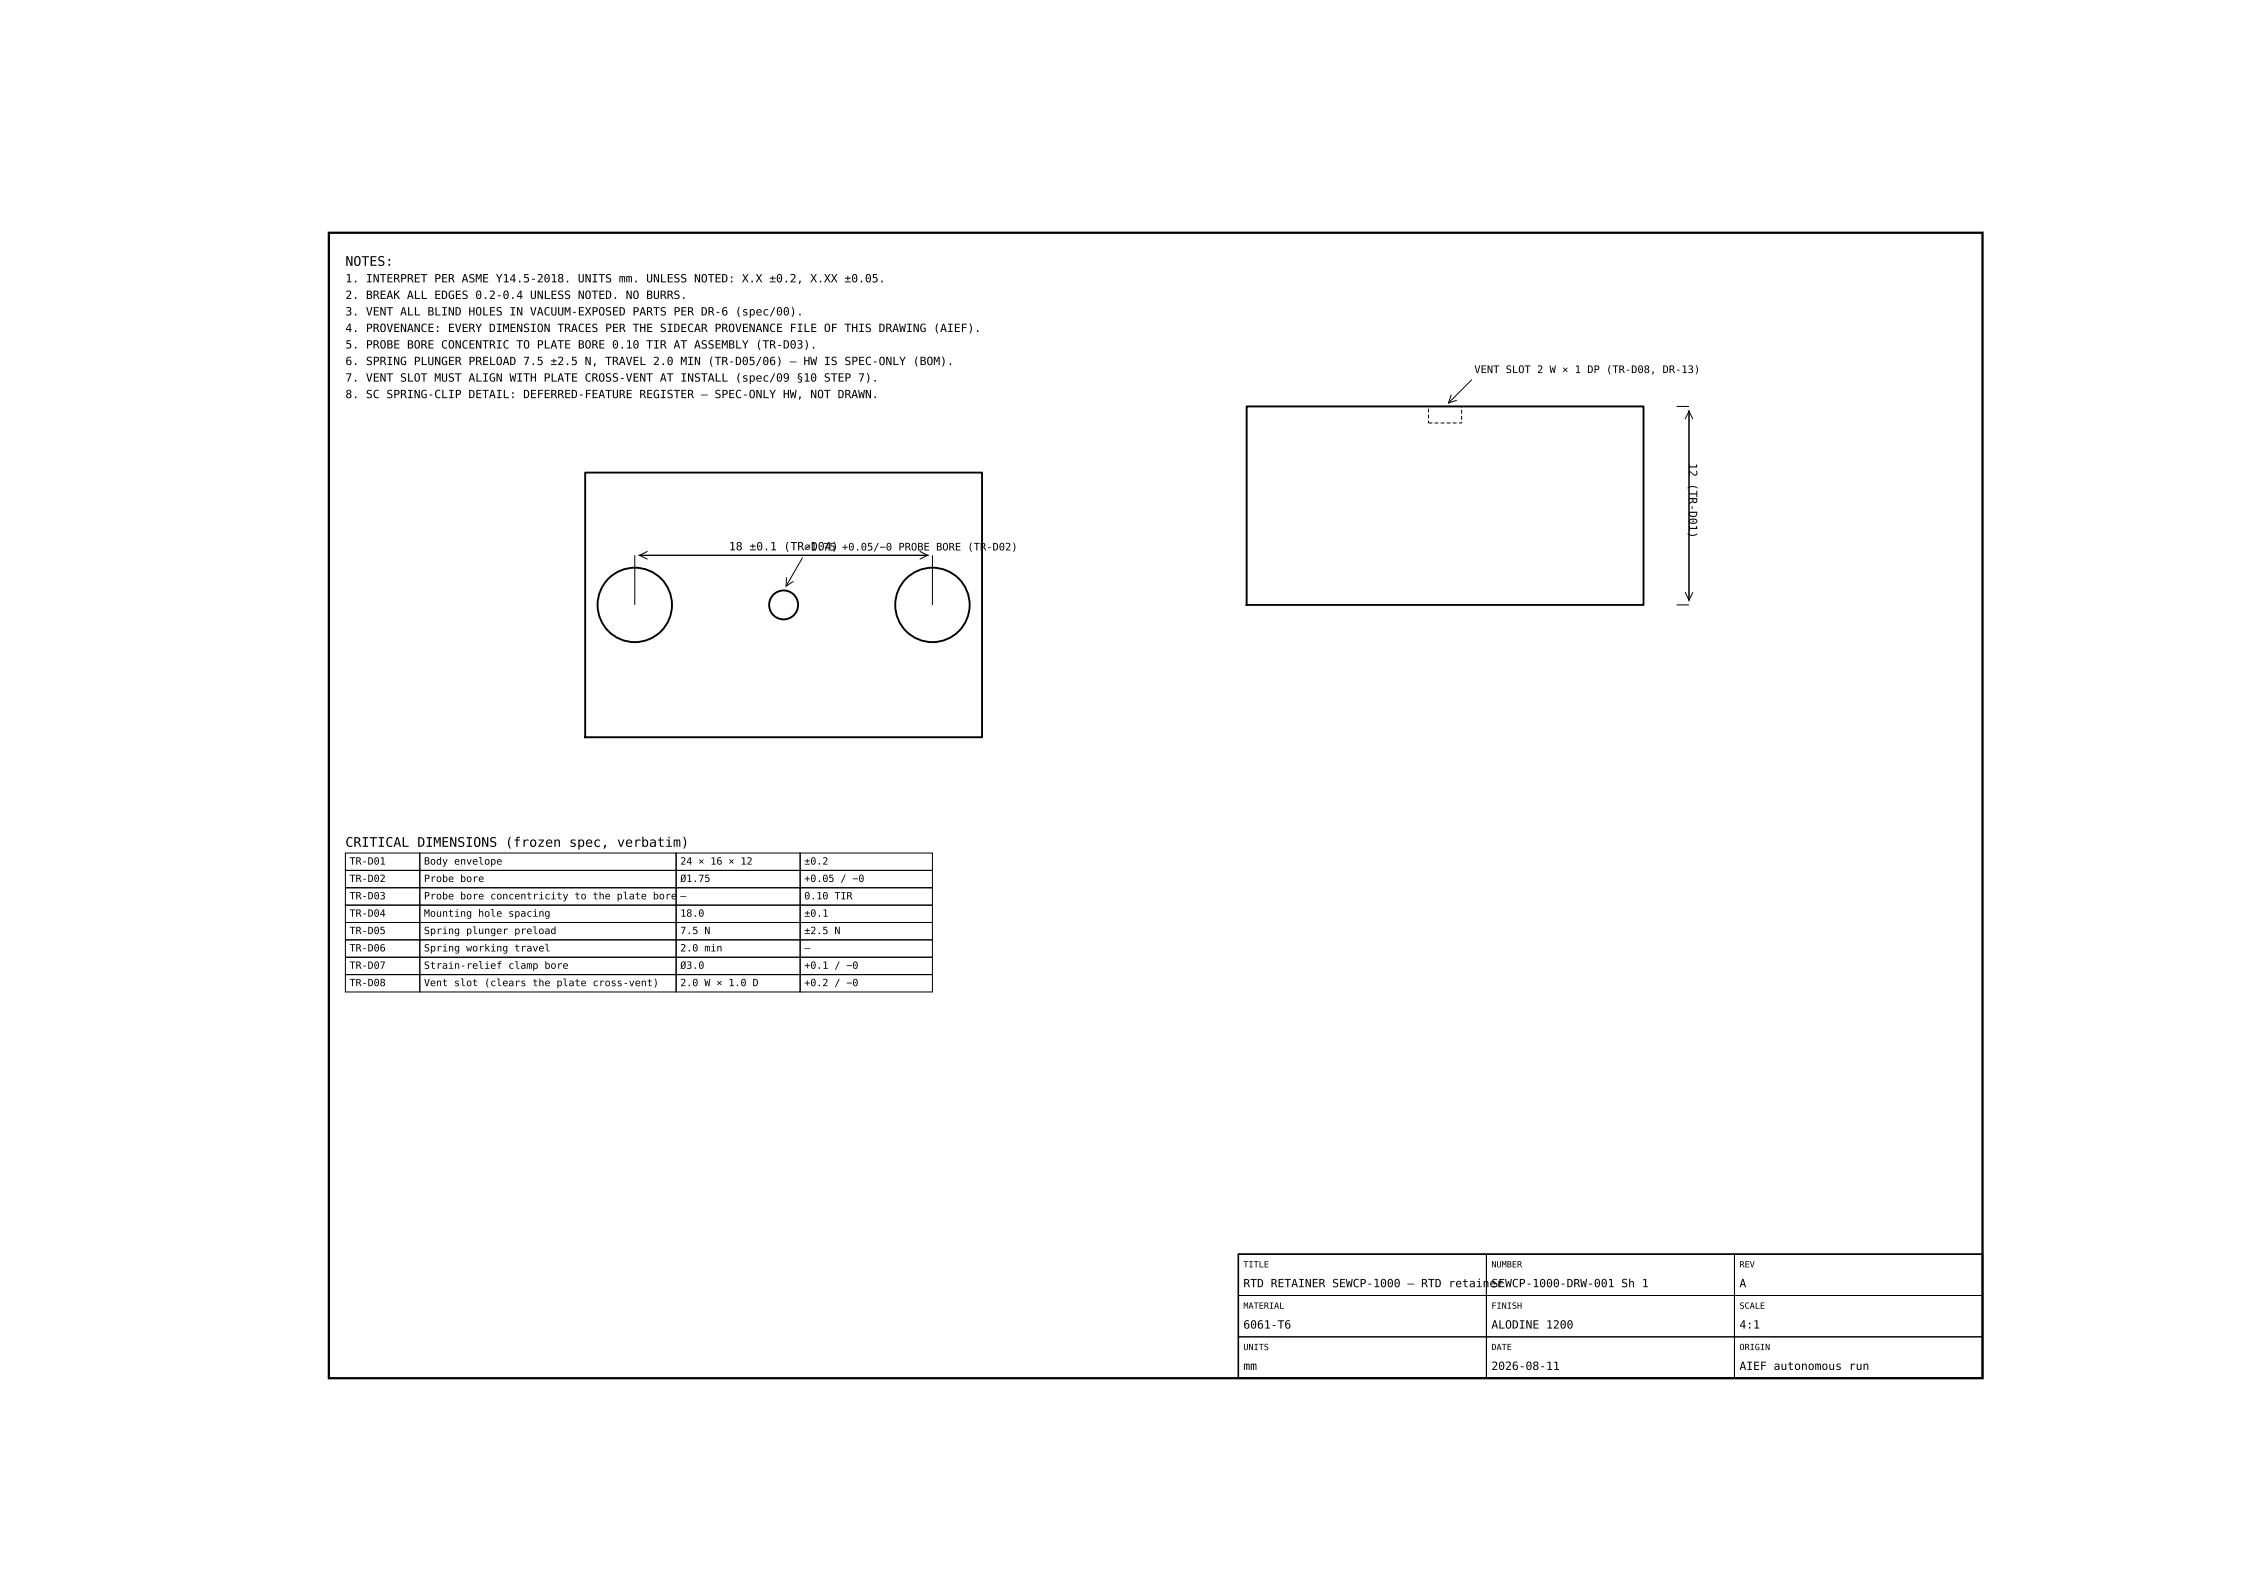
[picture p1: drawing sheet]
<svg xmlns="http://www.w3.org/2000/svg" width="420mm" height="297mm" viewBox="0 0 420 297" stroke-linecap="round" stroke-linejoin="round" font-family="sans-serif">
<defs><g id="words">
<g font-size="2.5">
<text x="64.3" y="49.5">NOTES:</text>
<text x="64.3" y="157.7">CRITICAL DIMENSIONS (frozen spec, verbatim)</text>
</g>
<g font-size="2.1">
<text x="64.3" y="52.6">1. INTERPRET PER ASME Y14.5-2018. UNITS mm. UNLESS NOTED: X.X ±0.2, X.XX ±0.05.</text>
<text x="64.3" y="55.7">2. BREAK ALL EDGES 0.2-0.4 UNLESS NOTED. NO BURRS.</text>
<text x="64.3" y="58.7">3. VENT ALL BLIND HOLES IN VACUUM-EXPOSED PARTS PER DR-6 (spec/00).</text>
<text x="64.3" y="61.8">4. PROVENANCE: EVERY DIMENSION TRACES PER THE SIDECAR PROVENANCE FILE OF THIS DRAWING (AIEF).</text>
<text x="64.3" y="64.9">5. PROBE BORE CONCENTRIC TO PLATE BORE 0.10 TIR AT ASSEMBLY (TR-D03).</text>
<text x="64.3" y="68">6. SPRING PLUNGER PRELOAD 7.5 ±2.5 N, TRAVEL 2.0 MIN (TR-D05/06) — HW IS SPEC-ONLY (BOM).</text>
<text x="64.3" y="71.1">7. VENT SLOT MUST ALIGN WITH PLATE CROSS-VENT AT INSTALL (spec/09 §10 STEP 7).</text>
<text x="64.3" y="74.1">8. SC SPRING-CLIP DETAIL: DEFERRED-FEATURE REGISTER — SPEC-ONLY HW, NOT DRAWN.</text>
<text x="314.6" y="86.2" transform="rotate(90 314.6 86.2)">12 (TR-D01)</text>
<text x="135.8" y="102.5">18 ±0.1 (TR-D04)</text>
<text x="231.6" y="239.7">RTD RETAINER SEWCP-1000 — RTD retainer</text>
<text x="277.8" y="239.7">SEWCP-1000-DRW-001 Sh 1</text>
<text x="324" y="239.7">A</text>
<text x="231.6" y="247.4">6061-T6</text>
<text x="277.8" y="247.4">ALODINE 1200</text>
<text x="324" y="247.4">4:1</text>
<text x="231.6" y="255.1">mm</text>
<text x="277.8" y="255.1">2026-08-11</text>
<text x="324" y="255.1">AIEF autonomous run</text>
</g>
<g font-size="1.9">
<text x="274.6" y="69.5">VENT SLOT 2 W × 1 DP (TR-D08, DR-13)</text>
<text x="149.8" y="102.5">⌀1.75 +0.05/−0 PROBE BORE (TR-D02)</text>
<text x="65.1" y="161">TR-D01</text>
<text x="79" y="161">Body envelope</text>
<text x="126.7" y="161">24 × 16 × 12</text>
<text x="149.8" y="161">±0.2</text>
<text x="65.1" y="164.2">TR-D02</text>
<text x="65.1" y="167.5">TR-D03</text>
<text x="79" y="164.2">Probe bore</text>
<text x="79" y="167.5">Probe bore concentricity to the plate bore</text>
<text x="126.7" y="164.2">Ø1.75</text>
<text x="126.7" y="167.5">—</text>
<text x="149.8" y="164.2">+0.05 / −0</text>
<text x="149.8" y="167.5">0.10 TIR</text>
<text x="65.1" y="170.7">TR-D04</text>
<text x="65.1" y="173.9">TR-D05</text>
<text x="79" y="170.7">Mounting hole spacing</text>
<text x="79" y="173.9">Spring plunger preload</text>
<text x="126.7" y="170.7">18.0</text>
<text x="126.7" y="173.9">7.5 N</text>
<text x="149.8" y="170.7">±0.1</text>
<text x="149.8" y="173.9">±2.5 N</text>
<text x="65.1" y="177.2">TR-D06</text>
<text x="79" y="177.2">Spring working travel</text>
<text x="126.7" y="177.2">2.0 min</text>
<text x="149.8" y="177.2">—</text>
<text x="65.1" y="180.4">TR-D07</text>
<text x="65.1" y="183.6">TR-D08</text>
<text x="79" y="180.4">Strain-relief clamp bore</text>
<text x="79" y="183.6">Vent slot (clears the plate cross-vent)</text>
<text x="126.7" y="180.4">Ø3.0</text>
<text x="126.7" y="183.6">2.0 W × 1.0 D</text>
<text x="149.8" y="180.4">+0.1 / −0</text>
<text x="149.8" y="183.6">+0.2 / −0</text>
</g>
<g font-size="1.6">
<text x="231.6" y="236">TITLE</text>
<text x="277.8" y="236">NUMBER</text>
<text x="324" y="236">REV</text>
<text x="231.6" y="243.7">MATERIAL</text>
<text x="277.8" y="243.7">FINISH</text>
<text x="324" y="243.7">SCALE</text>
<text x="231.6" y="251.4">UNITS</text>
<text x="277.8" y="251.4">DATE</text>
<text x="324" y="251.4">ORIGIN</text>
</g>
</g></defs>
<path d="M61.2 43.3h308v213.3h-308z" fill="none" stroke="#000" stroke-width=".42"/>
<g fill="none" stroke="#000" stroke-width=".35">
<path d="M232.2 75.7h73.9v36.9h-73.9zM109 88h73.9v49.3h-73.9z"/>
<circle cx="118.2" cy="112.6" r="6.9"/>
<circle cx="145.9" cy="112.6" r="2.69"/>
<circle cx="173.7" cy="112.6" r="6.9"/>
</g>
<g fill="none" stroke="#000" stroke-width=".19">
<path d="M270.3 73.5l-.5 1.5 1.5-.5M274.1 70.7l-4.3 4.3M312.3 75.7h2.3M313.9 78l.7-1.4 .7 1.4M314.6 76.4v35.3M314.6 76.6v35.3M118.2 103.4v9.2M118.9 103.4h53.9M119.1 103.4h53.9M120.5 102.7l-1.4 .7 1.4 .7M146.5 107.6l-.1 1.6 1.3-.9M149.4 103.9l-3 5.3"/>
<path d="M171.4 102.7l1.4 .7-1.4 .7M173.7 103.4v9.2M312.3 112.6h2.3M313.9 110.3l.7 1.4 .7-1.4M64.3 158.8h13.9v3.3h-13.9zM78.2 158.8h47.7v3.3h-47.7zM125.9 158.8h23.1v3.3h-23.1zM149 158.8h24.7v3.3h-24.7zM64.3 162.1h13.9v3.2h-13.9zM64.3 165.3h13.9v3.2h-13.9zM64.3 168.5h13.9v3.3h-13.9zM64.3 171.8h13.9v3.2h-13.9z"/>
<path d="M64.3 175h13.9v3.2h-13.9zM64.3 178.2h13.9v3.3h-13.9zM78.2 162.1h47.7v3.2h-47.7zM78.2 165.3h47.7v3.2h-47.7zM78.2 168.5h47.7v3.3h-47.7zM78.2 171.8h47.7v3.2h-47.7zM78.2 175h47.7v3.2h-47.7zM78.2 178.2h47.7v3.3h-47.7zM125.9 162.1h23.1v3.2h-23.1zM125.9 165.3h23.1v3.2h-23.1zM125.9 168.5h23.1v3.3h-23.1zM125.9 171.8h23.1v3.2h-23.1z"/>
<path d="M125.9 175h23.1v3.2h-23.1zM125.9 178.2h23.1v3.3h-23.1zM149 162.1h24.7v3.2h-24.7zM149 165.3h24.7v3.2h-24.7zM149 168.5h24.7v3.3h-24.7zM149 171.8h24.7v3.2h-24.7zM149 175h24.7v3.2h-24.7zM149 178.2h24.7v3.3h-24.7zM64.3 181.5h13.9v3.2h-13.9zM78.2 181.5h47.7v3.2h-47.7zM125.9 181.5h23.1v3.2h-23.1zM149 181.5h24.7v3.2h-24.7z"/>
<path d="M230.7 233.5h46.2v7.7h-46.2zM276.9 233.5h46.2v7.7h-46.2zM323.1 233.5h46.1v7.7h-46.1zM230.7 241.2h46.2v7.7h-46.2zM230.7 248.9h46.2v7.7h-46.2zM276.9 241.2h46.2v7.7h-46.2zM276.9 248.9h46.2v7.7h-46.2zM323.1 241.2h46.1v7.7h-46.1zM323.1 248.9h46.1v7.7h-46.1z"/>
</g>
<path d="M230.7 233.5h138.5v23.1h-138.5z" fill="none" stroke="#000" stroke-width=".28"/>
<path d="M266.1 78.8h6.1v-3.1h-6.1v3.1" fill="none" stroke="#000" stroke-width=".19" stroke-dasharray=".7 .4" stroke-linecap="butt"/>
<use href="#words"/>
</svg>
